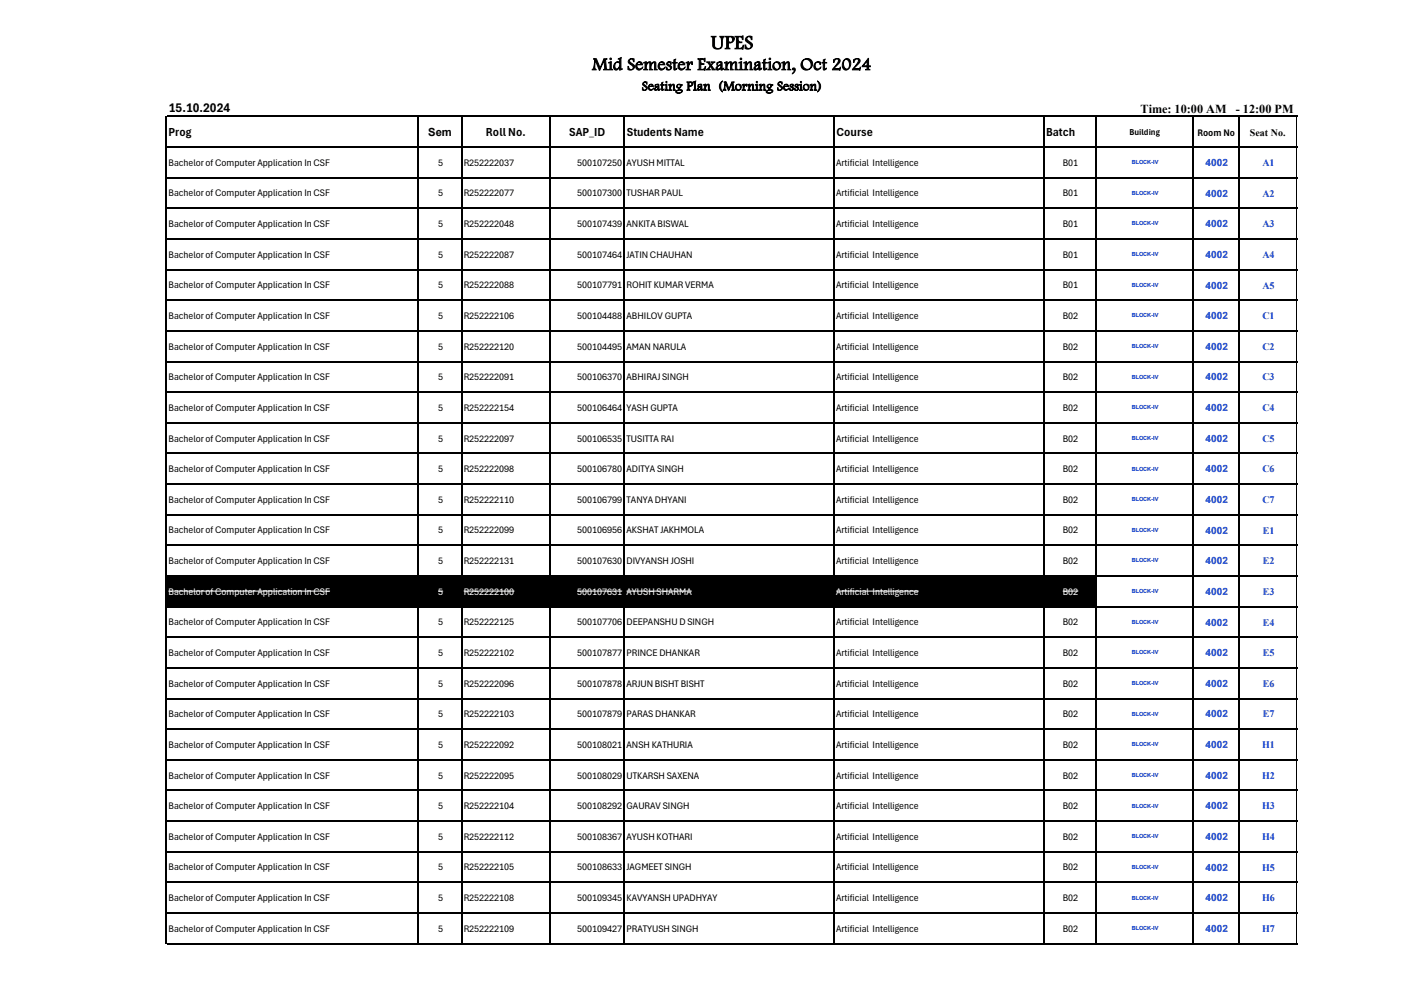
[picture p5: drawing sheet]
<svg xmlns="http://www.w3.org/2000/svg" width="297mm" height="210mm" viewBox="0 0 297 210" stroke-linecap="round" stroke-linejoin="round" font-family="sans-serif">
<defs><g id="words">
<text font-size="4.2" x="150.4" y="10.3">UPES</text>
<text font-size="3.8" x="125.3" y="14.8">Mid Semester Examination, Oct 2024</text>
<g font-size="2.8">
<text x="35.7" y="23.7">15.10.2024</text>
<text x="135.8" y="19.1">Seating Plan (Morning Session)</text>
</g>
<g font-size="2.6">
<text x="241.4" y="23.8">Time: 10:00 AM</text>
<text x="261.6" y="23.8">- 12:00 PM</text>
<text x="35.7" y="28.8">Prog</text>
<text x="102.8" y="28.8">Roll No.</text>
<text x="120.5" y="28.8">SAP_ID</text>
<text x="132.6" y="28.8">Students Name</text>
<text x="177" y="28.8">Course</text>
<text x="221.4" y="28.8">Batch</text>
</g>
<text font-size="2.4" x="90.6" y="28.7">Sem</text>
<g font-size="2.1">
<text x="253.4" y="28.7">Room No</text>
<text x="264.5" y="28.7">Seat No.</text>
<text x="35.6" y="35.1">Bachelor of Computer Application In CSF</text>
<text x="92.7" y="35.1">5</text>
<text x="98.1" y="35.1">R252222037</text>
<text x="122.1" y="35.1">500107250</text>
<text x="132.6" y="35.1">AYUSH MITTAL</text>
<text x="177" y="35.1">Artificial Intelligence</text>
<text x="224.9" y="35.1">B01</text>
<text x="35.6" y="41.5">Bachelor of Computer Application In CSF</text>
<text x="92.7" y="41.5">5</text>
<text x="98.1" y="41.5">R252222077</text>
<text x="122.1" y="41.5">500107300</text>
<text x="132.6" y="41.5">TUSHAR PAUL</text>
<text x="177" y="41.5">Artificial Intelligence</text>
<text x="224.9" y="41.5">B01</text>
<text x="35.6" y="48">Bachelor of Computer Application In CSF</text>
<text x="92.7" y="48">5</text>
<text x="98.1" y="48">R252222048</text>
<text x="122.1" y="48">500107439</text>
<text x="132.6" y="48">ANKITA BISWAL</text>
<text x="177" y="48">Artificial Intelligence</text>
<text x="224.9" y="48">B01</text>
<text x="35.6" y="54.5">Bachelor of Computer Application In CSF</text>
<text x="92.7" y="54.5">5</text>
<text x="98.1" y="54.5">R252222087</text>
<text x="122.1" y="54.5">500107464</text>
<text x="132.6" y="54.5">JATIN CHAUHAN</text>
<text x="177" y="54.5">Artificial Intelligence</text>
<text x="224.9" y="54.5">B01</text>
<text x="35.6" y="61">Bachelor of Computer Application In CSF</text>
<text x="92.7" y="61">5</text>
<text x="98.1" y="61">R252222088</text>
<text x="122.1" y="61">500107791</text>
<text x="132.6" y="61">ROHIT KUMAR VERMA</text>
<text x="177" y="61">Artificial Intelligence</text>
<text x="224.9" y="61">B01</text>
<text x="35.6" y="67.4">Bachelor of Computer Application In CSF</text>
<text x="92.7" y="67.4">5</text>
<text x="98.1" y="67.4">R252222106</text>
<text x="122.1" y="67.4">500104488</text>
<text x="132.6" y="67.4">ABHILOV GUPTA</text>
<text x="177" y="67.4">Artificial Intelligence</text>
<text x="224.9" y="67.4">B02</text>
<text x="35.6" y="73.9">Bachelor of Computer Application In CSF</text>
<text x="92.7" y="73.9">5</text>
<text x="98.1" y="73.9">R252222120</text>
<text x="122.1" y="73.9">500104495</text>
<text x="132.6" y="73.9">AMAN NARULA</text>
<text x="177" y="73.9">Artificial Intelligence</text>
<text x="224.9" y="73.9">B02</text>
<text x="35.6" y="80.4">Bachelor of Computer Application In CSF</text>
<text x="92.7" y="80.4">5</text>
<text x="98.1" y="80.4">R252222091</text>
<text x="122.1" y="80.4">500106370</text>
<text x="132.6" y="80.4">ABHIRAJ SINGH</text>
<text x="177" y="80.4">Artificial Intelligence</text>
<text x="224.9" y="80.4">B02</text>
<text x="35.6" y="86.9">Bachelor of Computer Application In CSF</text>
<text x="92.7" y="86.9">5</text>
<text x="98.1" y="86.9">R252222154</text>
<text x="122.1" y="86.9">500106464</text>
<text x="132.6" y="86.9">YASH GUPTA</text>
<text x="177" y="86.9">Artificial Intelligence</text>
<text x="224.9" y="86.9">B02</text>
<text x="35.6" y="93.4">Bachelor of Computer Application In CSF</text>
<text x="92.7" y="93.4">5</text>
<text x="98.1" y="93.4">R252222097</text>
<text x="122.1" y="93.4">500106535</text>
<text x="132.6" y="93.4">TUSITTA RAI</text>
<text x="177" y="93.4">Artificial Intelligence</text>
<text x="224.9" y="93.4">B02</text>
<text x="35.6" y="99.8">Bachelor of Computer Application In CSF</text>
<text x="92.7" y="99.8">5</text>
<text x="98.1" y="99.8">R252222098</text>
<text x="122.1" y="99.8">500106780</text>
<text x="132.6" y="99.8">ADITYA SINGH</text>
<text x="177" y="99.8">Artificial Intelligence</text>
<text x="224.9" y="99.8">B02</text>
<text x="35.6" y="106.3">Bachelor of Computer Application In CSF</text>
<text x="92.7" y="106.3">5</text>
<text x="98.1" y="106.3">R252222110</text>
<text x="122.1" y="106.3">500106799</text>
<text x="132.6" y="106.3">TANYA DHYANI</text>
<text x="177" y="106.3">Artificial Intelligence</text>
<text x="224.9" y="106.3">B02</text>
<text x="35.6" y="112.8">Bachelor of Computer Application In CSF</text>
<text x="92.7" y="112.8">5</text>
<text x="98.1" y="112.8">R252222099</text>
<text x="122.1" y="112.8">500106956</text>
<text x="132.6" y="112.8">AKSHAT JAKHMOLA</text>
<text x="177" y="112.8">Artificial Intelligence</text>
<text x="224.9" y="112.8">B02</text>
<text x="35.6" y="119.3">Bachelor of Computer Application In CSF</text>
<text x="92.7" y="119.3">5</text>
<text x="98.1" y="119.3">R252222131</text>
<text x="122.1" y="119.3">500107630</text>
<text x="132.6" y="119.3">DIVYANSH JOSHI</text>
<text x="177" y="119.3">Artificial Intelligence</text>
<text x="224.9" y="119.3">B02</text>
<text x="35.6" y="132.2">Bachelor of Computer Application In CSF</text>
<text x="92.7" y="132.2">5</text>
<text x="98.1" y="132.2">R252222125</text>
<text x="122.1" y="132.2">500107706</text>
<text x="132.6" y="132.2">DEEPANSHU D SINGH</text>
<text x="177" y="132.2">Artificial Intelligence</text>
<text x="224.9" y="132.2">B02</text>
<text x="35.6" y="138.7">Bachelor of Computer Application In CSF</text>
<text x="92.7" y="138.7">5</text>
<text x="98.1" y="138.7">R252222102</text>
<text x="122.1" y="138.7">500107877</text>
<text x="132.6" y="138.7">PRINCE DHANKAR</text>
<text x="177" y="138.7">Artificial Intelligence</text>
<text x="224.9" y="138.7">B02</text>
<text x="35.6" y="145.2">Bachelor of Computer Application In CSF</text>
<text x="92.7" y="145.2">5</text>
<text x="98.1" y="145.2">R252222096</text>
<text x="122.1" y="145.2">500107878</text>
<text x="132.6" y="145.2">ARJUN BISHT BISHT</text>
<text x="177" y="145.2">Artificial Intelligence</text>
<text x="224.9" y="145.2">B02</text>
<text x="35.6" y="151.7">Bachelor of Computer Application In CSF</text>
<text x="92.7" y="151.7">5</text>
<text x="98.1" y="151.7">R252222103</text>
<text x="122.1" y="151.7">500107879</text>
<text x="132.6" y="151.7">PARAS DHANKAR</text>
<text x="177" y="151.7">Artificial Intelligence</text>
<text x="224.9" y="151.7">B02</text>
<text x="35.6" y="158.2">Bachelor of Computer Application In CSF</text>
<text x="92.7" y="158.2">5</text>
<text x="98.1" y="158.2">R252222092</text>
<text x="122.1" y="158.2">500108021</text>
<text x="132.6" y="158.2">ANSH KATHURIA</text>
<text x="177" y="158.2">Artificial Intelligence</text>
<text x="224.9" y="158.2">B02</text>
<text x="35.6" y="164.6">Bachelor of Computer Application In CSF</text>
<text x="92.7" y="164.6">5</text>
<text x="98.1" y="164.6">R252222095</text>
<text x="122.1" y="164.6">500108029</text>
<text x="132.6" y="164.6">UTKARSH SAXENA</text>
<text x="177" y="164.6">Artificial Intelligence</text>
<text x="224.9" y="164.6">B02</text>
<text x="35.6" y="171.1">Bachelor of Computer Application In CSF</text>
<text x="92.7" y="171.1">5</text>
<text x="98.1" y="171.1">R252222104</text>
<text x="122.1" y="171.1">500108292</text>
<text x="132.6" y="171.1">GAURAV SINGH</text>
<text x="177" y="171.1">Artificial Intelligence</text>
<text x="224.9" y="171.1">B02</text>
<text x="35.6" y="177.6">Bachelor of Computer Application In CSF</text>
<text x="92.7" y="177.6">5</text>
<text x="98.1" y="177.6">R252222112</text>
<text x="122.1" y="177.6">500108367</text>
<text x="132.6" y="177.6">AYUSH KOTHARI</text>
<text x="177" y="177.6">Artificial Intelligence</text>
<text x="224.9" y="177.6">B02</text>
<text x="35.6" y="184.1">Bachelor of Computer Application In CSF</text>
<text x="92.7" y="184.1">5</text>
<text x="98.1" y="184.1">R252222105</text>
<text x="122.1" y="184.1">500108633</text>
<text x="132.6" y="184.1">JAGMEET SINGH</text>
<text x="177" y="184.1">Artificial Intelligence</text>
<text x="224.9" y="184.1">B02</text>
<text x="35.6" y="190.5">Bachelor of Computer Application In CSF</text>
<text x="92.7" y="190.5">5</text>
<text x="98.1" y="190.5">R252222108</text>
<text x="122.1" y="190.5">500109345</text>
<text x="132.6" y="190.5">KAVYANSH UPADHYAY</text>
<text x="177" y="190.5">Artificial Intelligence</text>
<text x="224.9" y="190.5">B02</text>
<text x="35.6" y="197">Bachelor of Computer Application In CSF</text>
<text x="92.7" y="197">5</text>
<text x="98.1" y="197">R252222109</text>
<text x="122.1" y="197">500109427</text>
<text x="132.6" y="197">PRATYUSH SINGH</text>
<text x="177" y="197">Artificial Intelligence</text>
<text x="224.9" y="197">B02</text>
</g>
<g font-size="2.1" fill="#03c">
<text x="255.1" y="35.1">4002</text>
<text x="267.2" y="35.1">A1</text>
<text x="255.1" y="41.6">4002</text>
<text x="267.2" y="41.6">A2</text>
<text x="255.1" y="48.1">4002</text>
<text x="267.2" y="48.1">A3</text>
<text x="255.1" y="54.5">4002</text>
<text x="267.2" y="54.5">A4</text>
<text x="255.1" y="61">4002</text>
<text x="267.2" y="61">A5</text>
<text x="255.1" y="67.5">4002</text>
<text x="267.2" y="67.5">C1</text>
<text x="255.1" y="74">4002</text>
<text x="267.2" y="74">C2</text>
<text x="255.1" y="80.5">4002</text>
<text x="267.2" y="80.5">C3</text>
<text x="255.1" y="86.9">4002</text>
<text x="267.2" y="86.9">C4</text>
<text x="255.1" y="93.4">4002</text>
<text x="267.2" y="93.4">C5</text>
<text x="255.1" y="99.9">4002</text>
<text x="267.2" y="99.9">C6</text>
<text x="255.1" y="106.4">4002</text>
<text x="267.2" y="106.4">C7</text>
<text x="255.1" y="112.8">4002</text>
<text x="267.3" y="112.8">E1</text>
<text x="255.1" y="119.3">4002</text>
<text x="267.3" y="119.3">E2</text>
<text x="255.1" y="125.8">4002</text>
<text x="267.3" y="125.8">E3</text>
<text x="255.1" y="132.3">4002</text>
<text x="267.3" y="132.3">E4</text>
<text x="255.1" y="138.8">4002</text>
<text x="267.3" y="138.8">E5</text>
<text x="255.1" y="145.2">4002</text>
<text x="267.3" y="145.2">E6</text>
<text x="255.1" y="151.7">4002</text>
<text x="267.3" y="151.7">E7</text>
<text x="255.1" y="158.2">4002</text>
<text x="267.1" y="158.2">H1</text>
<text x="255.1" y="164.7">4002</text>
<text x="267.1" y="164.7">H2</text>
<text x="255.1" y="171.1">4002</text>
<text x="267.1" y="171.1">H3</text>
<text x="255.1" y="177.6">4002</text>
<text x="267.1" y="177.6">H4</text>
<text x="255.1" y="184.1">4002</text>
<text x="267.1" y="184.1">H5</text>
<text x="255.1" y="190.6">4002</text>
<text x="267.1" y="190.6">H6</text>
<text x="255.1" y="197.1">4002</text>
<text x="267.1" y="197.1">H7</text>
</g>
<g font-size="2.1" fill="#fff">
<text x="35.6" y="125.8">Bachelor of Computer Application In CSF</text>
<text x="92.7" y="125.8">5</text>
<text x="98.1" y="125.8">R252222100</text>
<text x="122.1" y="125.8">500107631</text>
<text x="132.6" y="125.8">AYUSH SHARMA</text>
<text x="177" y="125.8">Artificial Intelligence</text>
<text x="224.9" y="125.8">B02</text>
</g>
<text font-size="1.9" x="239" y="28.6">Building</text>
<g font-size="1.2" fill="#03c">
<text x="239.6" y="34.7">BLOCK-IV</text>
<text x="239.6" y="41.2">BLOCK-IV</text>
<text x="239.6" y="47.7">BLOCK-IV</text>
<text x="239.6" y="54.2">BLOCK-IV</text>
<text x="239.6" y="60.6">BLOCK-IV</text>
<text x="239.6" y="67.1">BLOCK-IV</text>
<text x="239.6" y="73.6">BLOCK-IV</text>
<text x="239.6" y="80.1">BLOCK-IV</text>
<text x="239.6" y="86.5">BLOCK-IV</text>
<text x="239.6" y="93">BLOCK-IV</text>
<text x="239.6" y="99.5">BLOCK-IV</text>
<text x="239.6" y="106">BLOCK-IV</text>
<text x="239.6" y="112.5">BLOCK-IV</text>
<text x="239.6" y="118.9">BLOCK-IV</text>
<text x="239.6" y="125.4">BLOCK-IV</text>
<text x="239.6" y="131.9">BLOCK-IV</text>
<text x="239.6" y="138.4">BLOCK-IV</text>
<text x="239.6" y="144.8">BLOCK-IV</text>
<text x="239.6" y="151.3">BLOCK-IV</text>
<text x="239.6" y="157.8">BLOCK-IV</text>
<text x="239.6" y="164.3">BLOCK-IV</text>
<text x="239.6" y="170.8">BLOCK-IV</text>
<text x="239.6" y="177.2">BLOCK-IV</text>
<text x="239.6" y="183.7">BLOCK-IV</text>
<text x="239.6" y="190.2">BLOCK-IV</text>
<text x="239.6" y="196.7">BLOCK-IV</text>
</g>
</g></defs>
<g fill="none" stroke="#000" stroke-width=".21">
<path d="M35.2 24.5v175.1M35.3 24.6h239.2M35.3 31.1h239.2M88.5 24.7v174.9M97.7 24.7v174.9M116.4 24.7v174.9M132.2 24.7v174.9M176.5 24.7v174.9M220.9 24.7v174.9M232 24.7v174.9M252.5 24.7v174.9M262.2 24.7v174.9"/>
<path d="M274.4 24.7v174.9M35.3 44.1h239.2M35.3 50.5h239.2M35.3 57h239.2M35.3 63.5h239.2M35.3 70h239.2M35.3 76.5h239.2M35.3 82.9h239.2M35.3 89.4h239.2M35.3 95.9h239.2M35.3 102.4h239.2M35.3 108.8h239.2"/>
<path d="M35.3 115.3h239.2M35.3 121.8h239.2M35.3 128.3h239.2M35.3 134.8h239.2M35.3 141.2h239.2M35.3 147.7h239.2M35.3 154.2h239.2M35.3 160.7h239.2M35.3 167.1h239.2M35.3 173.6h239.2M35.3 180.1h239.2M35.3 186.6h239.2"/>
<path d="M35.3 193.1h239.2M35.3 199.5h239.2"/>
</g>
<path d="M35.3 121.8h196.7v6.5h-196.7z" fill-rule="evenodd" fill="#000"/>
<path d="M35.6 125h34.3M92.7 125h1.1M98.1 125h10.8M122.1 125h9.6M132.6 125h13.8M177 125h17.4M224.9 125h3.3" fill="none" stroke="#fff" stroke-width=".21"/>
<path d="M35.3 37.6h239.2" fill="none" stroke="#000" stroke-width=".22"/>
<use href="#words"/>
</svg>
